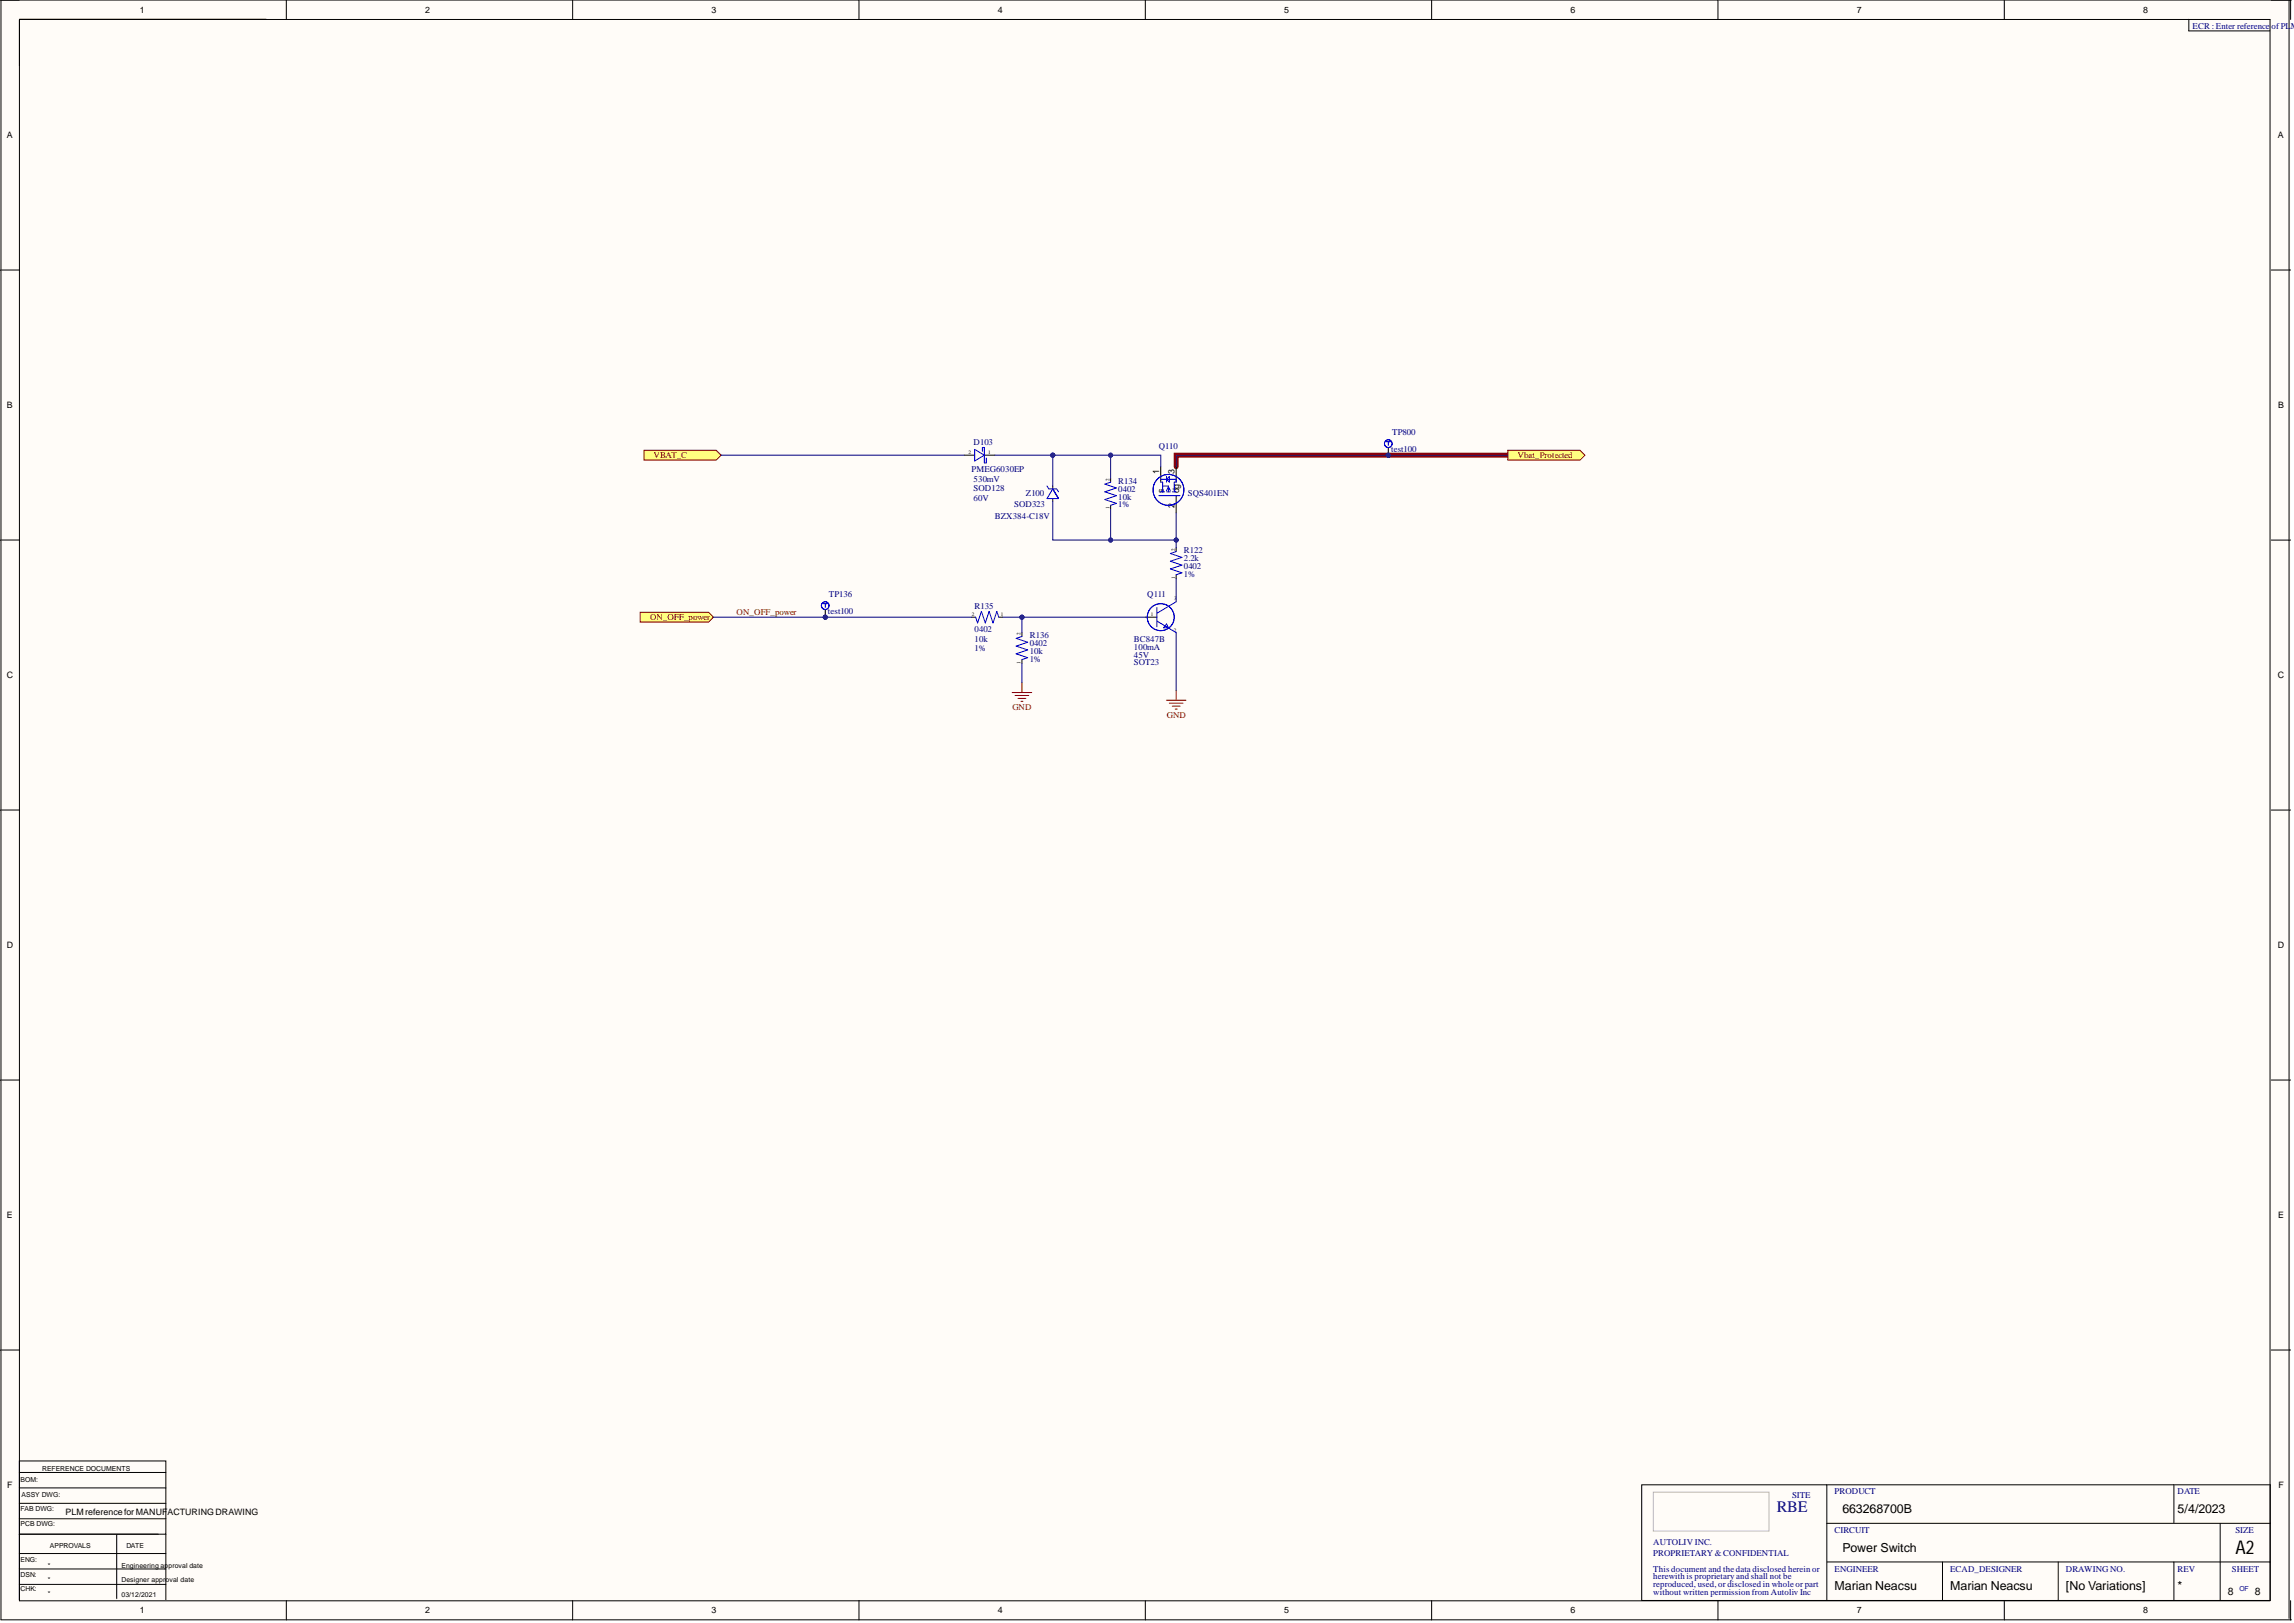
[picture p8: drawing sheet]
<svg xmlns="http://www.w3.org/2000/svg" width="594mm" height="420mm" viewBox="0 0 594 420" stroke-linecap="round" stroke-linejoin="round" font-family="sans-serif">
<defs><g id="words">
<text font-size="4.9" x="578.6" y="402.3">A2</text>
<text font-size="4.1" fill="#000080" x="459.8" y="391.5">RBE</text>
<g font-size="3.2">
<text x="476.8" y="391.7">663268700B</text>
<text x="563.6" y="391.7">5/4/2023</text>
<text x="476.8" y="401.7">Power Switch</text>
<text x="474.8" y="411.7">Marian Neacsu</text>
<text x="504.7" y="411.7">Marian Neacsu</text>
<text x="534.7" y="411.7">[No Variations]</text>
<text x="563.6" y="411.7">*</text>
</g>
<g font-size="2.7">
<text x="576.6" y="412.8">8</text>
<text x="583.6" y="412.8">8</text>
</g>
<g font-size="2.3">
<text x="36.2" y="3.3">1</text>
<text x="110" y="3.3">2</text>
<text x="184.1" y="3.3">3</text>
<text x="258.2" y="3.3">4</text>
<text x="332.3" y="3.3">5</text>
<text x="406.4" y="3.3">6</text>
<text x="480.5" y="3.3">7</text>
<text x="554.7" y="3.3">8</text>
<text x="1.8" y="35.8">A</text>
<text x="589.6" y="35.8">A</text>
<text x="1.8" y="105.7">B</text>
<text x="589.6" y="105.7">B</text>
<text x="300" y="122.8" transform="rotate(-90 300 122.8)">1</text>
<text x="303.9" y="122.8" transform="rotate(-90 303.9 122.8)">3</text>
<text x="301.2" y="127.6" transform="rotate(-90 301.2 127.6)">s</text>
<text x="303.9" y="131.4" transform="rotate(-90 303.9 131.4)">2</text>
<text x="305.2" y="127.7" transform="rotate(-90 305.2 127.7)">dg</text>
<text x="1.8" y="175.6">C</text>
<text x="589.6" y="175.6">C</text>
<text x="1.8" y="245.4">D</text>
<text x="589.6" y="245.4">D</text>
<text x="1.8" y="315.3">E</text>
<text x="589.6" y="315.3">E</text>
<text x="1.9" y="385.2">F</text>
<text x="589.7" y="385.2">F</text>
<text x="17" y="392.2">PLMreferencefor MANUF</text>
<text x="43.3" y="392.2">ACTURINGDRAWING</text>
<text x="36.2" y="417.7">1</text>
<text x="110" y="417.7">2</text>
<text x="184.1" y="417.7">3</text>
<text x="258.2" y="417.7">4</text>
<text x="332.3" y="417.7">5</text>
<text x="406.4" y="417.7">6</text>
<text x="480.5" y="417.7">7</text>
<text x="554.7" y="417.7">8</text>
</g>
<g font-size="2.3" fill="#000080">
<text x="567.5" y="7.5">ECR :Enter reference</text>
<text x="587.9" y="7.5">ofPL</text>
<text x="592.9" y="7.5">M</text>
<text x="360.3" y="112.6">TP800</text>
<text x="252" y="115.1">D103</text>
<text x="299.9" y="116.3">Q110</text>
<text x="360.1" y="116.9">test100</text>
<text x="251.5" y="122.3">PMEG6030EP</text>
<text x="252" y="124.7">530mV</text>
<text x="289.4" y="125.4">R134</text>
<text x="252" y="127.2">SOD128</text>
<text x="252" y="129.8">60V</text>
<text x="262.5" y="131.4">SOD323</text>
<text x="265.5" y="128.3">Z100</text>
<text x="289.4" y="127.3">0402</text>
<text x="289.4" y="129.3">10k</text>
<text x="289.4" y="131.4">1%</text>
<text x="307.4" y="128.3">SQS401EN</text>
<text x="257.5" y="134.3">BZX384-C18V</text>
<text x="306.4" y="143.3">R122</text>
<text x="306.4" y="147.3">0402</text>
<text x="306.4" y="145.3">2.2k</text>
<text x="306.4" y="149.3">1%</text>
<text x="214.5" y="154.5">TP136</text>
<text x="296.9" y="154.5">Q111</text>
<text x="214.3" y="158.8">test100</text>
<text x="252.2" y="157.6">R135</text>
<text x="252.2" y="163.6">0402</text>
<text x="252.2" y="166.1">10k</text>
<text x="266.5" y="167.3">0402</text>
<text x="266.5" y="165.3">R136</text>
<text x="293.5" y="166.3">BC847B</text>
<text x="252.2" y="168.6">1%</text>
<text x="266.5" y="169.2">10k</text>
<text x="266.5" y="171.3">1%</text>
<text x="293.5" y="168.3">100mA</text>
<text x="293.5" y="170.2">45V</text>
<text x="293.5" y="172.3">SOT23</text>
<text x="463.8" y="387.8">SITE</text>
<text x="474.8" y="386.8">PRODUCT</text>
<text x="563.6" y="386.8">DATE</text>
<text x="427.9" y="399.9">AUTOLIV INC.</text>
<text x="474.8" y="396.9">CIRCUIT</text>
<text x="578.6" y="396.9">SIZE</text>
<text x="427.9" y="402.8">PROPRIETARY&amp; CONFIDENTIAL</text>
<text x="427.9" y="406.9">This document and the data disclosed herein or</text>
<text x="474.8" y="406.9">ENGINEER</text>
<text x="504.7" y="406.9">ECAD_DESIGNER</text>
<text x="534.7" y="406.9">DRAWINGNO.</text>
<text x="563.6" y="406.9">REV</text>
<text x="577.6" y="406.9">SHEET</text>
<text x="427.9" y="408.8">herewith is proprietary and shall not be</text>
<text x="427.9" y="410.8">reproduced, used, or disclosed in whole or part</text>
<text x="427.9" y="412.9">without written permission from Autoliv Inc</text>
</g>
<g font-size="2.3" fill="#800000">
<text x="169.2" y="118.6">VBAT_C</text>
<text x="392.8" y="118.6">Vbat_Protected</text>
<text x="168.2" y="160.5">ON_OFF_power</text>
<text x="190.6" y="159.3">ON_OFF_power</text>
<text x="262" y="183.9">GND</text>
<text x="302" y="185.9">GND</text>
</g>
<g font-size="1.8">
<text x="5.3" y="383.6">BOM:</text>
<text x="10.9" y="380.8">REFERENCE DOCUMENTS</text>
<text x="5.6" y="387.4">ASSY DWG:</text>
<text x="5.3" y="391.2">FAB DWG:</text>
<text x="5.3" y="395">PCB DWG:</text>
<text x="12.9" y="400.8">APPROVALS</text>
<text x="32.7" y="400.8">DATE</text>
<text x="5.3" y="404.3">ENG:</text>
<text x="12.4" y="405.9">*</text>
<text x="31.4" y="405.9">Engineering approval date</text>
<text x="5.3" y="408.1">DSN:</text>
<text x="5.3" y="411.9">CHK:</text>
<text x="12.4" y="409.7">*</text>
<text x="12.4" y="413.2">*</text>
<text x="31.4" y="409.7">Designer approval date</text>
<text x="31.4" y="413.5">03/12/2021</text>
</g>
<text font-size="1.8" fill="#000080" x="579.6" y="411.9">OF</text>
<g font-size="1.4">
<text x="250.6" y="117.6">2</text>
<text x="255.8" y="117.6">1</text>
<text x="287.1" y="124.5" transform="rotate(-90 287.1 124.5)">2</text>
<text x="287.1" y="131.9" transform="rotate(-90 287.1 131.9)">1</text>
<text x="304.1" y="142.5" transform="rotate(-90 304.1 142.5)">2</text>
<text x="304.1" y="149.8" transform="rotate(-90 304.1 149.8)">1</text>
<text x="303.9" y="155.5">3</text>
<text x="251.6" y="159.5">2</text>
<text x="259" y="159.5">1</text>
<text x="297.9" y="159.5">1</text>
<text x="264.1" y="164.5" transform="rotate(-90 264.1 164.5)">2</text>
<text x="303.8" y="163.5">2</text>
<text x="264.1" y="171.8" transform="rotate(-90 264.1 171.8)">1</text>
</g>
</g></defs>
<g fill="#fffcf8">
<path d="M0 0h592.8v419.4h-592.8z" fill-rule="evenodd"/>
<path d="M5 5h582.8v409.4h-582.8z" fill-rule="evenodd"/>
</g>
<g fill="none" stroke="#000" stroke-width=".26">
<path d="M592.4 0v419M0 0h593.1M.3 0v419.3h592.8M74.1 0v5M148.2 0v5M222.3 0v5M296.4 0v5M370.5 0v5M444.6 0v5M518.7 0v5M566.5 5v3h21M592.8 0v5"/>
<path d="M0 69.9h5M587.8 69.9h5M0 139.8h5M587.8 139.8h5M0 209.7h5M587.8 209.7h5M0 279.6h5M587.8 279.6h5M0 349.5h5M587.8 349.5h5M5 378.2h37.9v19h-37.9zM5 385.2h37.9"/>
<path d="M5 381.2h37.9M5 393.2h37.9M5 389.2h37.9M30.2 397.4v16.5M40.9 397.2h-35.9v17M42.9 397.2v17M424.9 384.4h162.7v29.9h-162.7zM472.8 394.4h114.8M472.8 384.4v29.9M562.6 384.4v9.8M574.6 394.4v19.9M5 406.2h37.9"/>
<path d="M5 402.2h37.9M5 410.2h37.9M74.1 414.4v5M148.2 414.4v5M222.3 414.4v5M296.4 414.4v5M370.5 414.4v5M444.6 414.4v5M472.8 404.4h114.8M502.8 404.4v9.9M518.7 414.4v5M532.7 404.4v9.9"/>
<path d="M562.6 404.4v9.7M587.5 414.2v-409.2h-582.5v409.4h582.5M592.8 414.4v5"/>
</g>
<path d="M390.2 117.8h-85.8v3" fill="none" stroke="#980000" stroke-width="1.3"/>
<path d="M427.9 386.3h29.9v10.1h-29.9z" fill="none" stroke="#b7b7b7" stroke-width=".26"/>
<path d="M390.2 116.6h18.7l1.3 1.2-1.3 1.3h-18.7z" fill-rule="evenodd" fill="#ffff80"/>
<path d="M390.2 116.6h18.7l1.3 1.2-1.3 1.3h-18.7zM304.4 178.7v2.6M301.9 181.3h5M302.6 182h3.6M303.4 182.8h2M304.2 183.6h.5" fill="none" stroke="#800000" stroke-width=".26"/>
<path d="M300.4 120.8v4M304.4 120.8v4M304.4 128.3v4.5" fill="none" stroke="#000" stroke-width=".26"/>
<g fill="none" stroke="#00f" stroke-width=".26">
<path d="M299.9 128.3h5.5M300.4 127.3h1M300.4 124.1h4M300.4 124.8h.5v2.5M300.9 125.8h1.5v1.5M301.9 127.3h1M301.9 127l.5-1 .5 1M301.9 123.3v1.5M302.7 123.3v1.5l-.8-.7zM303.4 127.3h1M304.4 124.3v.5h-.5v2.5"/>
<circle cx="302.4" cy="126.8" r="4"/>
</g>
<circle cx="359.3" cy="117.8" r=".51" fill="#000080"/>
<circle cx="359.3" cy="117.8" r=".51" fill="none" stroke="#000080" stroke-width=".26"/>
<path d="M359.3 115.8v2" fill="none" stroke="#000" stroke-width=".26"/>
<circle cx="359.3" cy="117.8" r=".51" fill="#000080"/>
<circle cx="359.3" cy="117.8" r=".51" fill="none" stroke="#000080" stroke-width=".26"/>
<g fill="none" stroke="#00f" stroke-width=".26">
<path d="M358.8 114.3h1M359.3 114.3v1"/>
<circle cx="359.3" cy="114.8" r="1"/>
</g>
<circle cx="213.6" cy="159.8" r=".51" fill="#000080"/>
<circle cx="213.6" cy="159.8" r=".51" fill="none" stroke="#000080" stroke-width=".26"/>
<path d="M213.6 157.8v2" fill="none" stroke="#000" stroke-width=".26"/>
<circle cx="213.6" cy="159.8" r=".51" fill="#000080"/>
<circle cx="213.6" cy="159.8" r=".51" fill="none" stroke="#000080" stroke-width=".26"/>
<g fill="none" stroke="#00f" stroke-width=".26">
<path d="M252.3 116.3l2.5 1.5-2.5 1.5zM254.3 116.8v-1h.5v4h.5v-1.2M287.4 124.8l-1.5 .5 3 1-3 1 3 1-3 1 3 1-1.5 .5M213.1 156.3h1M213.6 156.3v1"/>
<circle cx="213.6" cy="156.8" r="1"/>
</g>
<path d="M249.5 117.8h2.8M254.8 117.8h2.7M287.4 123.8v1M287.4 130.8v1" fill="none" stroke="#000" stroke-width=".26"/>
<path d="M166.7 116.6h18.7l1.2 1.2-1.2 1.3h-18.7z" fill-rule="evenodd" fill="#ffff80"/>
<path d="M166.7 116.6h18.7l1.2 1.2-1.2 1.3h-18.7z" fill="none" stroke="#800000" stroke-width=".26"/>
<path d="M165.7 158.5h17.7l1.2 1.3-1.2 1.2h-17.7z" fill-rule="evenodd" fill="#ffff80"/>
<path d="M165.7 158.5h17.7l1.2 1.3-1.2 1.2h-17.7zM262 179.3h5M264.5 176.7v2.6M262.7 180h3.6M263.5 180.8h2M264.2 181.6h.5" fill="none" stroke="#800000" stroke-width=".26"/>
<path d="M272.5 125.8v.8M272.5 129.1v.7M251.5 159.8h1M258.5 159.8h1M296.4 159.8h3M304.4 141.8v1M304.4 148.8v1M264.5 163.8v1M264.5 170.8v.9" fill="none" stroke="#000" stroke-width=".26"/>
<g fill="none" stroke="#00f" stroke-width=".26">
<path d="M271 125.8l.5 .8h2l.5 .7M272.5 126.6l1.5 2.5h-3zM252.5 159.8l.5 1.5 1-3 1 3 1-3 1 3 1-3 .5 1.5M299.4 157.3v5M304.4 142.8l-1.5 .5 3 1-3 1 3 1-3 1 3 1-1.5 .5M304.4 155.8l-5 3M264.5 164.8l-1.5 .5 3 1-3 1 3 1-3 1 3 1-1.5 .5M299.4 160.8l5 3M301.9 161.5l.5 1h-1.2z"/>
<circle cx="300.4" cy="159.8" r="3.5"/>
</g>
<path d="M304.4 139.8v2" fill="none" stroke="#000080" stroke-width=".26"/>
<circle cx="304.4" cy="139.8" r=".51" fill="#000080"/>
<g fill="none" stroke="#000080" stroke-width=".26">
<path d="M272.5 117.8v8"/>
<circle cx="304.4" cy="139.8" r=".51"/>
</g>
<circle cx="272.5" cy="117.8" r=".51" fill="#000080"/>
<g fill="none" stroke="#000080" stroke-width=".26">
<path d="M287.4 131.8v8"/>
<circle cx="272.5" cy="117.8" r=".51"/>
</g>
<circle cx="287.4" cy="139.8" r=".51" fill="#000080"/>
<g fill="none" stroke="#000080" stroke-width=".26">
<path d="M287.4 117.8h13v3"/>
<circle cx="287.4" cy="139.8" r=".51"/>
</g>
<circle cx="287.4" cy="117.8" r=".51" fill="#000080"/>
<g fill="none" stroke="#000080" stroke-width=".26">
<path d="M390.2 117.8h-85.8v3"/>
<circle cx="287.4" cy="117.8" r=".51"/>
</g>
<circle cx="359.3" cy="117.8" r=".51" fill="#000080"/>
<g fill="none" stroke="#000080" stroke-width=".26">
<path d="M272.5 129.8v10h31.9v-7"/>
<circle cx="359.3" cy="117.8" r=".51"/>
</g>
<circle cx="287.4" cy="139.8" r=".51" fill="#000080"/>
<circle cx="287.4" cy="139.8" r=".51" fill="none" stroke="#000080" stroke-width=".26"/>
<circle cx="304.4" cy="139.8" r=".51" fill="#000080"/>
<g fill="none" stroke="#000080" stroke-width=".26">
<path d="M272.5 117.8h14.9v6"/>
<circle cx="304.4" cy="139.8" r=".51"/>
</g>
<circle cx="287.4" cy="117.8" r=".51" fill="#000080"/>
<circle cx="287.4" cy="117.8" r=".51" fill="none" stroke="#000080" stroke-width=".26"/>
<circle cx="272.5" cy="117.8" r=".51" fill="#000080"/>
<g fill="none" stroke="#000080" stroke-width=".26">
<path d="M186.6 117.8h62.9M257.5 117.8h15"/>
<circle cx="272.5" cy="117.8" r=".51"/>
</g>
<circle cx="272.5" cy="117.8" r=".51" fill="#000080"/>
<g fill="none" stroke="#000080" stroke-width=".26">
<path d="M184.6 159.8h66.9M304.4 149.8v6M304.4 163.8v14.9"/>
<circle cx="272.5" cy="117.8" r=".51"/>
</g>
<circle cx="213.6" cy="159.8" r=".51" fill="#000080"/>
<g fill="none" stroke="#000080" stroke-width=".26">
<path d="M259.5 159.8h5"/>
<circle cx="213.6" cy="159.8" r=".51"/>
</g>
<circle cx="264.5" cy="159.8" r=".51" fill="#000080"/>
<g fill="none" stroke="#000080" stroke-width=".26">
<path d="M264.5 159.8v4"/>
<circle cx="264.5" cy="159.8" r=".51"/>
</g>
<circle cx="264.5" cy="159.8" r=".51" fill="#000080"/>
<g fill="none" stroke="#000080" stroke-width=".26">
<path d="M264.5 159.8h31.9M264.5 171.7v5"/>
<circle cx="264.5" cy="159.8" r=".51"/>
</g>
<circle cx="264.5" cy="159.8" r=".51" fill="#000080"/>
<circle cx="264.5" cy="159.8" r=".51" fill="none" stroke="#000080" stroke-width=".26"/>
<use href="#words"/>
</svg>
